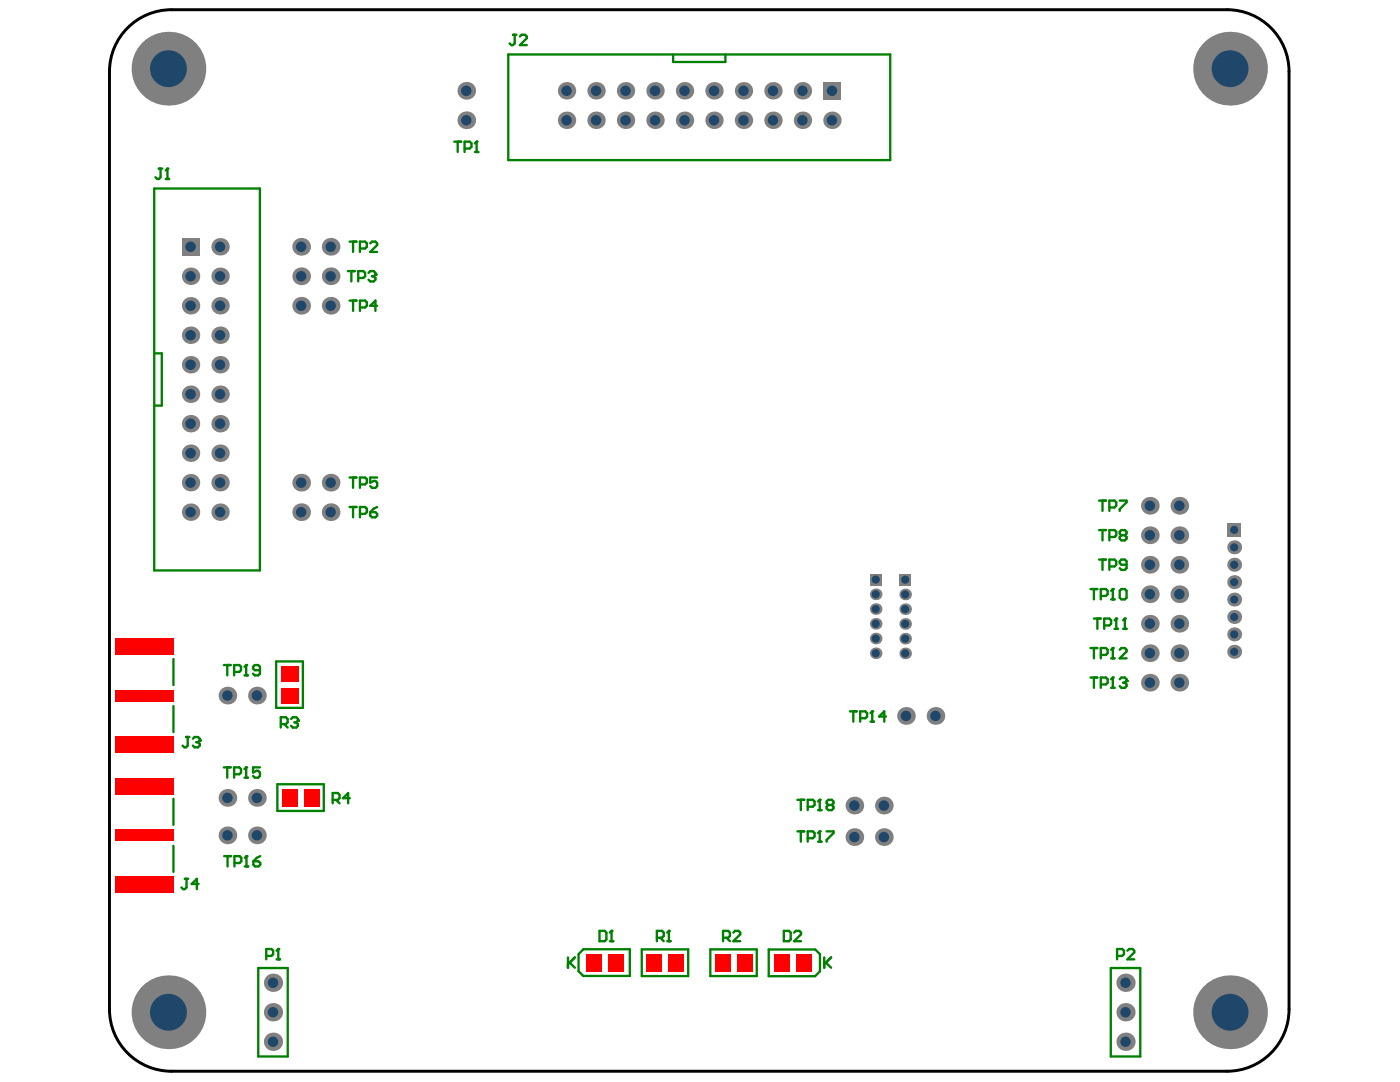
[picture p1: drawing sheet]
<svg xmlns="http://www.w3.org/2000/svg" width="279mm" height="216mm" viewBox="0 0 279 216" stroke-linecap="round" stroke-linejoin="round" font-family="sans-serif">
<path d="M25.5 5.6a12.3 12.3 0 0 1 8.7-3.7h210.7a12.4 12.4 0 0 1 12.4 12.4v187.1a12.4 12.4 0 0 1-12.4 12.4h-210.7a12.4 12.4 0 0 1-12.4-12.4v-187.1a12.3 12.3 0 0 1 3.7-8.7z" fill="none" stroke="#000" stroke-width=".59"/>
<g fill="none" stroke="#008000" stroke-width=".46">
<path d="M101.4 10.9h76.3v21h-76.3zM134.3 10.9v1.5h10.5v-1.5M30.8 37.6h21.1v76.2h-21.1zM30.8 70.5h1.5v10.4h-1.5M34.6 131.5v5.2M55.1 132h5.3v9.2h-5.3zM34.6 140.9v5.2M34.6 159.4v5.2M55.4 156.5h9.2v5.3h-9.2zM34.6 168.8v5.2M51.5 193.2h5.9v17.6h-5.9zM115.5 193.8l.9 .9h9.3"/>
<path d="M115.5 190.4v3.4M125.7 189.4v5.3M125.7 189.4h-9.3l-.9 1M128.1 189.4h9.2v5.4h-9.2zM141.8 189.4h9.2v5.4h-9.2zM163.6 193.8v-3.4l-.9-.9h-9.3v5.3h9.3l.9-1M221.7 193.2h5.9v17.6h-5.9z"/>
</g>
<path d="M44.7 132.7h1.3M45.4 132.7v2.1M46.7 134.1h1.1l.3-.4v-.7l-.3-.3h-1.1v2.1M48.8 134.8h.7M49.1 132.7v2.1M113.3 191v2.1M113.7 192.1l1 1M114.7 191l-1.4 1.4M164.5 191v2.1M164.8 192.1l1.1 1M165.9 191l-1.4 1.4" fill="none" stroke="#008000" stroke-width=".47"/>
<circle cx="49.1" cy="132.7" r=".24" fill="#008000"/>
<path d="M49.1 132.7l-.3 .3M51.9 133.7h-1.1l-.3-.3v-.4l.3-.3h.7l.4 .3v1.4l-.4 .4h-.7l-.3-.4M56 144.5h1.1l.3-.4v-.6l-.3-.4h-1.1v2.1M56.7 144.5l.7 .7M58.1 143.5l.3-.4h.7l.4 .4v.3" fill="none" stroke="#008000" stroke-width=".47"/>
<circle cx="59.5" cy="143.8" r=".24" fill="#008000"/>
<path d="M37.1 147.1h.7M37.5 147.1v1.7l-.4 .3h-.3l-.4-.3M38.5 147.4l.3-.3h.7l.4 .3v.3M58.8 144.1h.3M59.1 144.1l.4 .4v.3l-.4 .4h-.7l-.3-.4M59.5 143.8l-.4 .3" fill="none" stroke="#008000" stroke-width=".47"/>
<circle cx="39.9" cy="147.7" r=".24" fill="#008000"/>
<path d="M39.2 148.1h.3M39.5 148.1l.4 .3v.4l-.4 .3h-.7l-.3-.3M39.9 147.7l-.4 .4M159.1 159.6h1.4M159.8 159.6v2.1M163.6 159.6v2.1M161.2 161h1l.4-.4v-.7l-.4-.3h-1v2.1M163.3 161.7h.6" fill="none" stroke="#008000" stroke-width=".47"/>
<circle cx="163.6" cy="159.6" r=".24" fill="#008000"/>
<path d="M163.6 159.6l-.3 .3M159.1 165.9h1.4M159.8 165.9v2M161.2 167.3h1l.4-.4v-.7l-.4-.3h-1v2M163.3 167.9h.6M163.6 165.9v2M165.3 160.6l-.3-.3v-.4l.3-.3h.7l.3 .3v.4l-.3 .3M165.3 160.6l-.3 .4v.3l.3 .4h.7l.3-.4v-.3l-.3-.4M165.3 160.6h.7" fill="none" stroke="#008000" stroke-width=".47"/>
<circle cx="163.6" cy="165.9" r=".24" fill="#008000"/>
<path d="M169.6 141.9h1.4M170.3 141.9v2.1M171.7 143.3h1l.3-.3v-.7l-.3-.4h-1v2.1M173.7 144h.7M174.1 141.9v2.1M163.6 165.9l-.3 .3M165 165.9h1.3v.3l-1.3 1.4v.3" fill="none" stroke="#008000" stroke-width=".47"/>
<circle cx="174.1" cy="141.9" r=".24" fill="#008000"/>
<path d="M174.1 141.9l-.4 .4M176.8 143h-1.4l1.1-1.1v2.1M44.7 170.8h1.4M45.4 170.8v2.1M46.8 172.2h1l.4-.3v-.7l-.4-.4h-1v2.1M48.8 172.9h.7M49.2 170.8v2.1" fill="none" stroke="#008000" stroke-width=".47"/>
<circle cx="49.2" cy="170.8" r=".24" fill="#008000"/>
<g fill="none" stroke="#008000" stroke-width=".47">
<path d="M90.7 28.3h1.3M91.3 28.3v2M92.7 29.6h1l.4-.3v-.7l-.4-.3h-1v2M94.8 30.3h.7M95.1 28.3v2M69.8 95.3h1.3M70.5 95.3v2M71.8 96.7h1.1l.3-.4v-.7l-.3-.3h-1.1v2M75.3 95.3h-1.4v1l.7-.3h.3l.4 .3v.7l-.4 .3h-.7l-.3-.3M69.8 101.2h1.3M70.5 101.2v2M71.8 102.5h1.1l.3-.3v-.7l-.3-.3h-1.1v2"/>
<path d="M73.9 102.2h1l.4 .3v.4l-.4 .3h-.7l-.3-.3zM75.3 101.2l-.7 .3-.7 .7M66.4 159.6h1l.4-.3v-.7l-.4-.4h-1v2.1M67.1 159.6l.7 .7M69.8 159.3h-1.4l1.1-1.1v2.1M49.2 170.8l-.4 .4M50.6 171.9h1l.3 .3v.3l-.3 .4h-.7l-.3-.4zM51.9 170.8l-.7 .4-.6 .7"/>
</g>
<circle cx="95.1" cy="28.3" r=".24" fill="#008000"/>
<path d="M95.1 28.3l-.3 .3M217.6 129.3h1.4M218.3 129.3v2.1M219.7 130.7h1l.4-.4v-.6l-.4-.4h-1v2.1M221.7 131.4h.7M222.1 129.3v2.1" fill="none" stroke="#008000" stroke-width=".47"/>
<circle cx="222.1" cy="129.3" r=".24" fill="#008000"/>
<path d="M217.6 117.5h1.4M218.3 117.5v2.1M219.7 118.9h1l.4-.3v-.7l-.4-.4h-1v2.1M221.7 119.6h.7M222.1 117.5v2.1M222.1 129.3l-.4 .4M223.5 129.7l.3-.4h.7l.3 .4v.3l-1.3 1.4h1.3" fill="none" stroke="#008000" stroke-width=".47"/>
<circle cx="222.1" cy="117.5" r=".24" fill="#008000"/>
<g fill="none" stroke="#008000" stroke-width=".47">
<path d="M102.4 6.9h.7M102.7 6.9v1.8l-.3 .3h-.4l-.3-.3M103.8 7.3l.3-.4h.7l.3 .4v.3l-1.3 1.4h1.3M69.4 54.1h1.4M69.8 48.2h1.3M70.1 54.1v2.1M70.5 48.2v2.1M71.5 55.5h1l.4-.4v-.7l-.4-.3h-1v2.1M71.8 49.6h1.1l.3-.4v-.6l-.3-.4h-1.1v2.1M73.5 54.4l.4-.3h.7l.3 .3v.4M73.9 48.6l.3-.4h.7l.4 .4v.3l-1.4 1.4h1.4M222.1 117.5l-.4 .4"/>
<path d="M223.5 117.9l.3-.4h.7l.3 .4v1.4l-.3 .3h-.7l-.3-.3zM36.9 175.4h.7M37.2 175.4v1.7l-.3 .3h-.4l-.3-.3M39.6 176.4h-1.3l1-1v2"/>
</g>
<circle cx="74.9" cy="54.8" r=".24" fill="#008000"/>
<path d="M74.2 55.1h.4M74.6 55.1l.3 .4v.3l-.3 .4h-.7l-.4-.4M74.9 54.8l-.3 .3M44.7 153.1h1.3M45.4 153.1v2.1M46.7 154.5h1.1l.3-.4v-.6l-.3-.4h-1.1v2.1M48.8 155.2h.7M49.1 153.1v2.1" fill="none" stroke="#008000" stroke-width=".47"/>
<circle cx="49.1" cy="153.1" r=".24" fill="#008000"/>
<g fill="none" stroke="#008000" stroke-width=".47">
<path d="M69.8 60h1.3M70.5 60v2M71.8 61.4h1.1l.3-.4v-.7l-.3-.3h-1.1v2M75.3 61h-1.4l1-1v2M219.3 99.9h1.4M220 99.9v2M223.5 99.9h1.3v.3l-1.3 1.4v.3M219.3 105.8h1.4M219.3 111.7h1.4M220 105.8v2M220 111.7v2M221.4 101.3h1l.4-.4v-.7l-.4-.3h-1v2"/>
<path d="M221.4 107.1h1l.4-.3v-.7l-.4-.3h-1v2M221.4 113h1l.4-.3v-.7l-.4-.3h-1v2M223.8 106.8l-.3-.3v-.4l.3-.3h.7l.3 .3v.4l-.3 .3M223.8 106.8l-.3 .3v.4l.3 .3h.7l.3-.3v-.4l-.3-.3M223.8 106.8h.7M224.8 112.7h-1l-.3-.4v-.3l.3-.3h.7l.3 .3v1.4l-.3 .3h-.7l-.3-.3M218.3 123.4h1.4M219 123.4v2.1M220.4 124.8h1l.3-.3v-.7l-.3-.4h-1v2.1M222.4 125.5h.7M222.8 123.4v2.1M49.1 153.1l-.3 .4"/>
<path d="M51.9 153.1h-1.4v1l.7-.3h.3l.4 .3v.7l-.4 .4h-.7l-.3-.4"/>
</g>
<circle cx="222.8" cy="123.4" r=".24" fill="#008000"/>
<path d="M222.8 123.4l-.4 .4M224.1 125.5h.7M224.5 123.4v2.1" fill="none" stroke="#008000" stroke-width=".47"/>
<circle cx="224.5" cy="123.4" r=".24" fill="#008000"/>
<path d="M217.6 135.2h1.4M218.3 135.2v2.1M219.7 136.6h1l.4-.4v-.7l-.4-.3h-1v2.1M221.7 137.3h.7M222.1 135.2v2.1M224.5 123.4l-.4 .4" fill="none" stroke="#008000" stroke-width=".47"/>
<circle cx="222.1" cy="135.2" r=".24" fill="#008000"/>
<path d="M222.1 135.2l-.4 .3M223.5 135.5l.3-.3h.7l.3 .3v.4" fill="none" stroke="#008000" stroke-width=".47"/>
<circle cx="224.8" cy="135.9" r=".24" fill="#008000"/>
<path d="M31.7 33.7h.7M32 33.7v1.7l-.3 .3h-.3l-.4-.3M33.1 35.7h.7M33.4 33.7v2M224.1 136.2h.4M224.5 136.2l.3 .4v.3l-.3 .4h-.7l-.3-.4M224.8 135.9l-.3 .3" fill="none" stroke="#008000" stroke-width=".47"/>
<circle cx="33.4" cy="33.7" r=".24" fill="#008000"/>
<path d="M33.4 33.7l-.3 .3M119.6 185.7h1.1l.3 .4v1.4l-.3 .3h-1.1zM121.7 187.8h.7M122 185.7v2.1M144.3 187.1h1l.4-.3v-.7l-.4-.4h-1v2.1M145 187.1l.7 .7M146.4 186.1l.3-.4h.7l.3 .4v.3l-1.3 1.4h1.3M156.4 185.7h1.1l.3 .4v1.4l-.3 .3h-1.1zM158.5 186.1l.3-.4h.7l.4 .4v.3l-1.4 1.4h1.4" fill="none" stroke="#008000" stroke-width=".47"/>
<circle cx="122" cy="185.7" r=".24" fill="#008000"/>
<path d="M122 185.7l-.3 .4M131.1 187.1h1l.4-.3v-.7l-.4-.4h-1v2.1M131.8 187.1l.7 .7M133.1 187.8h.7M133.5 185.7v2.1" fill="none" stroke="#008000" stroke-width=".47"/>
<circle cx="133.5" cy="185.7" r=".24" fill="#008000"/>
<path d="M53.1 190.7h1.1l.3-.3v-.7l-.3-.3h-1.1v2M55.2 191.4h.7M55.5 189.4v2M133.5 185.7l-.4 .4" fill="none" stroke="#008000" stroke-width=".47"/>
<circle cx="55.5" cy="189.4" r=".24" fill="#008000"/>
<path d="M55.5 189.4l-.3 .3M222.9 190.7h1.1l.3-.3v-.7l-.3-.3h-1.1v2M225 189.7l.3-.3h.7l.4 .3v.4l-1.4 1.3h1.4" fill="none" stroke="#008000" stroke-width=".47"/>
<circle cx="38" cy="102.2" r="1.74" fill="#808080"/>
<circle cx="38" cy="102.2" r="1.04" fill="#1f4769"/>
<circle cx="45.4" cy="159.2" r="1.77" fill="#808080"/>
<circle cx="45.4" cy="159.2" r="1.04" fill="#1f4769"/>
<circle cx="33.6" cy="202" r="7.4" fill="#808080"/>
<circle cx="33.6" cy="202" r="3.7" fill="#1f4769"/>
<circle cx="43.9" cy="102.2" r="1.74" fill="#808080"/>
<circle cx="43.9" cy="102.2" r="1.04" fill="#1f4769"/>
<circle cx="45.4" cy="166.7" r="1.77" fill="#808080"/>
<circle cx="45.4" cy="166.7" r="1.04" fill="#1f4769"/>
<circle cx="45.4" cy="138.8" r="1.77" fill="#808080"/>
<circle cx="45.4" cy="138.8" r="1.04" fill="#1f4769"/>
<circle cx="51.3" cy="159.2" r="1.77" fill="#808080"/>
<circle cx="51.3" cy="159.2" r="1.04" fill="#1f4769"/>
<circle cx="54.5" cy="196.1" r="1.83" fill="#808080"/>
<circle cx="54.5" cy="196.1" r="1.04" fill="#1f4769"/>
<circle cx="54.5" cy="202" r="1.83" fill="#808080"/>
<circle cx="54.5" cy="202" r="1.04" fill="#1f4769"/>
<circle cx="54.5" cy="207.9" r="1.83" fill="#808080"/>
<circle cx="54.5" cy="207.9" r="1.04" fill="#1f4769"/>
<circle cx="51.3" cy="166.7" r="1.77" fill="#808080"/>
<circle cx="51.3" cy="166.7" r="1.04" fill="#1f4769"/>
<circle cx="60.1" cy="55.1" r="1.77" fill="#808080"/>
<circle cx="60.1" cy="55.1" r="1.04" fill="#1f4769"/>
<circle cx="43.9" cy="72.8" r="1.74" fill="#808080"/>
<circle cx="43.9" cy="72.8" r="1.04" fill="#1f4769"/>
<circle cx="66" cy="55.1" r="1.77" fill="#808080"/>
<circle cx="66" cy="55.1" r="1.04" fill="#1f4769"/>
<circle cx="43.9" cy="78.7" r="1.74" fill="#808080"/>
<circle cx="43.9" cy="78.7" r="1.04" fill="#1f4769"/>
<circle cx="60.1" cy="61" r="1.77" fill="#808080"/>
<circle cx="60.1" cy="61" r="1.04" fill="#1f4769"/>
<circle cx="43.9" cy="96.3" r="1.74" fill="#808080"/>
<circle cx="43.9" cy="96.3" r="1.04" fill="#1f4769"/>
<circle cx="43.9" cy="61" r="1.74" fill="#808080"/>
<circle cx="43.9" cy="61" r="1.04" fill="#1f4769"/>
<circle cx="43.9" cy="84.5" r="1.74" fill="#808080"/>
<circle cx="43.9" cy="84.5" r="1.04" fill="#1f4769"/>
<circle cx="43.9" cy="90.4" r="1.74" fill="#808080"/>
<circle cx="43.9" cy="90.4" r="1.04" fill="#1f4769"/>
<circle cx="43.9" cy="55.1" r="1.74" fill="#808080"/>
<circle cx="43.9" cy="55.1" r="1.04" fill="#1f4769"/>
<circle cx="43.9" cy="66.9" r="1.74" fill="#808080"/>
<circle cx="43.9" cy="66.9" r="1.04" fill="#1f4769"/>
<circle cx="66" cy="61" r="1.77" fill="#808080"/>
<circle cx="66" cy="61" r="1.04" fill="#1f4769"/>
<circle cx="136.6" cy="18.1" r="1.74" fill="#808080"/>
<circle cx="136.6" cy="18.1" r="1.04" fill="#1f4769"/>
<circle cx="113.1" cy="18.1" r="1.74" fill="#808080"/>
<circle cx="113.1" cy="18.1" r="1.04" fill="#1f4769"/>
<circle cx="119" cy="18.1" r="1.74" fill="#808080"/>
<circle cx="119" cy="18.1" r="1.04" fill="#1f4769"/>
<circle cx="113.1" cy="24" r="1.74" fill="#808080"/>
<circle cx="113.1" cy="24" r="1.04" fill="#1f4769"/>
<circle cx="124.8" cy="18.1" r="1.74" fill="#808080"/>
<circle cx="124.8" cy="18.1" r="1.04" fill="#1f4769"/>
<circle cx="124.8" cy="24" r="1.74" fill="#808080"/>
<circle cx="124.8" cy="24" r="1.04" fill="#1f4769"/>
<circle cx="130.7" cy="24" r="1.74" fill="#808080"/>
<circle cx="130.7" cy="24" r="1.04" fill="#1f4769"/>
<circle cx="136.6" cy="24" r="1.74" fill="#808080"/>
<circle cx="136.6" cy="24" r="1.04" fill="#1f4769"/>
<circle cx="130.7" cy="18.1" r="1.74" fill="#808080"/>
<circle cx="130.7" cy="18.1" r="1.04" fill="#1f4769"/>
<circle cx="93.1" cy="18.1" r="1.77" fill="#808080"/>
<circle cx="93.1" cy="18.1" r="1.04" fill="#1f4769"/>
<circle cx="119" cy="24" r="1.74" fill="#808080"/>
<circle cx="119" cy="24" r="1.04" fill="#1f4769"/>
<circle cx="93.1" cy="24" r="1.77" fill="#808080"/>
<circle cx="93.1" cy="24" r="1.04" fill="#1f4769"/>
<circle cx="174.8" cy="118.6" r="1.16" fill="#808080"/>
<circle cx="174.8" cy="118.6" r=".81" fill="#1f4769"/>
<circle cx="174.8" cy="130.4" r="1.16" fill="#808080"/>
<circle cx="174.8" cy="130.4" r=".81" fill="#1f4769"/>
<circle cx="174.8" cy="121.5" r="1.16" fill="#808080"/>
<circle cx="174.8" cy="121.5" r=".81" fill="#1f4769"/>
<circle cx="174.8" cy="124.5" r="1.16" fill="#808080"/>
<circle cx="174.8" cy="124.5" r=".81" fill="#1f4769"/>
<circle cx="174.8" cy="127.4" r="1.16" fill="#808080"/>
<circle cx="174.8" cy="127.4" r=".81" fill="#1f4769"/>
<circle cx="180.7" cy="127.4" r="1.16" fill="#808080"/>
<circle cx="180.7" cy="127.4" r=".81" fill="#1f4769"/>
<circle cx="180.7" cy="130.4" r="1.16" fill="#808080"/>
<circle cx="180.7" cy="130.4" r=".81" fill="#1f4769"/>
<circle cx="180.7" cy="124.5" r="1.16" fill="#808080"/>
<circle cx="180.7" cy="124.5" r=".81" fill="#1f4769"/>
<circle cx="180.7" cy="118.6" r="1.16" fill="#808080"/>
<circle cx="180.7" cy="118.6" r=".81" fill="#1f4769"/>
<circle cx="180.7" cy="121.6" r="1.16" fill="#808080"/>
<circle cx="180.7" cy="121.6" r=".81" fill="#1f4769"/>
<circle cx="229.5" cy="118.6" r="1.77" fill="#808080"/>
<circle cx="229.5" cy="118.6" r="1.04" fill="#1f4769"/>
<circle cx="235.4" cy="136.2" r="1.77" fill="#808080"/>
<circle cx="235.4" cy="136.2" r="1.04" fill="#1f4769"/>
<circle cx="229.5" cy="130.3" r="1.77" fill="#808080"/>
<circle cx="229.5" cy="130.3" r="1.04" fill="#1f4769"/>
<circle cx="229.5" cy="124.5" r="1.77" fill="#808080"/>
<circle cx="229.5" cy="124.5" r="1.04" fill="#1f4769"/>
<circle cx="235.4" cy="118.6" r="1.77" fill="#808080"/>
<circle cx="235.4" cy="118.6" r="1.04" fill="#1f4769"/>
<circle cx="229.5" cy="136.2" r="1.77" fill="#808080"/>
<circle cx="229.5" cy="136.2" r="1.04" fill="#1f4769"/>
<circle cx="235.4" cy="130.3" r="1.77" fill="#808080"/>
<circle cx="235.4" cy="130.3" r="1.04" fill="#1f4769"/>
<circle cx="235.4" cy="124.5" r="1.77" fill="#808080"/>
<circle cx="235.4" cy="124.5" r="1.04" fill="#1f4769"/>
<circle cx="246.3" cy="123.1" r="1.39" fill="#808080"/>
<circle cx="246.3" cy="123.1" r=".81" fill="#1f4769"/>
<circle cx="246.3" cy="119.6" r="1.39" fill="#808080"/>
<circle cx="246.3" cy="119.6" r=".81" fill="#1f4769"/>
<circle cx="246.3" cy="130.1" r="1.39" fill="#808080"/>
<circle cx="246.3" cy="130.1" r=".81" fill="#1f4769"/>
<circle cx="246.3" cy="126.6" r="1.39" fill="#808080"/>
<circle cx="246.3" cy="126.6" r=".81" fill="#1f4769"/>
<circle cx="224.6" cy="207.9" r="1.83" fill="#808080"/>
<circle cx="224.6" cy="207.9" r="1.04" fill="#1f4769"/>
<circle cx="224.6" cy="196.1" r="1.83" fill="#808080"/>
<circle cx="224.6" cy="196.1" r="1.04" fill="#1f4769"/>
<circle cx="245.5" cy="202" r="7.4" fill="#808080"/>
<circle cx="245.5" cy="202" r="3.7" fill="#1f4769"/>
<circle cx="224.6" cy="202" r="1.83" fill="#808080"/>
<circle cx="224.6" cy="202" r="1.04" fill="#1f4769"/>
<circle cx="235.4" cy="106.8" r="1.77" fill="#808080"/>
<circle cx="235.4" cy="106.8" r="1.04" fill="#1f4769"/>
<circle cx="229.5" cy="112.7" r="1.77" fill="#808080"/>
<circle cx="229.5" cy="112.7" r="1.04" fill="#1f4769"/>
<circle cx="229.5" cy="106.8" r="1.77" fill="#808080"/>
<circle cx="229.5" cy="106.8" r="1.04" fill="#1f4769"/>
<circle cx="229.5" cy="100.9" r="1.77" fill="#808080"/>
<circle cx="229.5" cy="100.9" r="1.04" fill="#1f4769"/>
<circle cx="235.4" cy="112.7" r="1.77" fill="#808080"/>
<circle cx="235.4" cy="112.7" r="1.04" fill="#1f4769"/>
<circle cx="235.4" cy="100.9" r="1.77" fill="#808080"/>
<circle cx="235.4" cy="100.9" r="1.04" fill="#1f4769"/>
<path d="M244.9 104.3h2.8v2.8h-2.8z" fill-rule="evenodd" fill="#808080"/>
<circle cx="246.3" cy="105.7" r=".81" fill="#1f4769"/>
<circle cx="246.3" cy="112.7" r="1.39" fill="#808080"/>
<circle cx="246.3" cy="112.7" r=".81" fill="#1f4769"/>
<circle cx="246.3" cy="109.2" r="1.39" fill="#808080"/>
<circle cx="246.3" cy="109.2" r=".81" fill="#1f4769"/>
<circle cx="245.5" cy="13.7" r="7.4" fill="#808080"/>
<circle cx="245.5" cy="13.7" r="3.7" fill="#1f4769"/>
<circle cx="160.2" cy="24" r="1.74" fill="#808080"/>
<circle cx="160.2" cy="24" r="1.04" fill="#1f4769"/>
<circle cx="154.3" cy="24" r="1.74" fill="#808080"/>
<circle cx="154.3" cy="24" r="1.04" fill="#1f4769"/>
<circle cx="148.4" cy="24" r="1.74" fill="#808080"/>
<circle cx="148.4" cy="24" r="1.04" fill="#1f4769"/>
<circle cx="142.5" cy="24" r="1.74" fill="#808080"/>
<circle cx="142.5" cy="24" r="1.04" fill="#1f4769"/>
<circle cx="142.5" cy="18.1" r="1.74" fill="#808080"/>
<circle cx="142.5" cy="18.1" r="1.04" fill="#1f4769"/>
<circle cx="148.4" cy="18.1" r="1.74" fill="#808080"/>
<circle cx="148.4" cy="18.1" r="1.04" fill="#1f4769"/>
<circle cx="166" cy="24" r="1.74" fill="#808080"/>
<circle cx="166" cy="24" r="1.04" fill="#1f4769"/>
<circle cx="160.2" cy="18.1" r="1.74" fill="#808080"/>
<circle cx="160.2" cy="18.1" r="1.04" fill="#1f4769"/>
<circle cx="154.3" cy="18.1" r="1.74" fill="#808080"/>
<circle cx="154.3" cy="18.1" r="1.04" fill="#1f4769"/>
<path d="M164.3 16.4h3.5v3.5h-3.5z" fill-rule="evenodd" fill="#808080"/>
<circle cx="166" cy="18.1" r="1.04" fill="#1f4769"/>
<circle cx="60.1" cy="96.3" r="1.77" fill="#808080"/>
<circle cx="60.1" cy="96.3" r="1.04" fill="#1f4769"/>
<circle cx="60.1" cy="102.2" r="1.77" fill="#808080"/>
<circle cx="60.1" cy="102.2" r="1.04" fill="#1f4769"/>
<circle cx="246.3" cy="116.2" r="1.39" fill="#808080"/>
<circle cx="246.3" cy="116.2" r=".81" fill="#1f4769"/>
<path d="M179.5 114.5h2.3v2.3h-2.3z" fill-rule="evenodd" fill="#808080"/>
<circle cx="180.7" cy="115.7" r=".81" fill="#1f4769"/>
<circle cx="43.9" cy="49.2" r="1.74" fill="#808080"/>
<circle cx="43.9" cy="49.2" r="1.04" fill="#1f4769"/>
<circle cx="66" cy="96.3" r="1.77" fill="#808080"/>
<circle cx="66" cy="96.3" r="1.04" fill="#1f4769"/>
<circle cx="170.5" cy="167" r="1.77" fill="#808080"/>
<circle cx="170.5" cy="167" r="1.04" fill="#1f4769"/>
<path d="M173.6 114.5h2.3v2.3h-2.3z" fill-rule="evenodd" fill="#808080"/>
<circle cx="174.8" cy="115.6" r=".81" fill="#1f4769"/>
<circle cx="170.5" cy="160.7" r="1.77" fill="#808080"/>
<circle cx="170.5" cy="160.7" r="1.04" fill="#1f4769"/>
<circle cx="176.4" cy="160.7" r="1.77" fill="#808080"/>
<circle cx="176.4" cy="160.7" r="1.04" fill="#1f4769"/>
<circle cx="176.4" cy="167" r="1.77" fill="#808080"/>
<circle cx="176.4" cy="167" r="1.04" fill="#1f4769"/>
<circle cx="186.7" cy="142.9" r="1.77" fill="#808080"/>
<circle cx="186.7" cy="142.9" r="1.04" fill="#1f4769"/>
<circle cx="180.8" cy="142.9" r="1.77" fill="#808080"/>
<circle cx="180.8" cy="142.9" r="1.04" fill="#1f4769"/>
<circle cx="38" cy="72.8" r="1.74" fill="#808080"/>
<circle cx="38" cy="72.8" r="1.04" fill="#1f4769"/>
<circle cx="33.6" cy="13.7" r="7.4" fill="#808080"/>
<circle cx="33.6" cy="13.7" r="3.7" fill="#1f4769"/>
<circle cx="38" cy="61" r="1.74" fill="#808080"/>
<circle cx="38" cy="61" r="1.04" fill="#1f4769"/>
<circle cx="38" cy="84.5" r="1.74" fill="#808080"/>
<circle cx="38" cy="84.5" r="1.04" fill="#1f4769"/>
<circle cx="38" cy="96.3" r="1.74" fill="#808080"/>
<circle cx="38" cy="96.3" r="1.04" fill="#1f4769"/>
<path d="M36.3 47.5h3.5v3.5h-3.5z" fill-rule="evenodd" fill="#808080"/>
<circle cx="38" cy="49.2" r="1.04" fill="#1f4769"/>
<circle cx="38" cy="90.4" r="1.74" fill="#808080"/>
<circle cx="38" cy="90.4" r="1.04" fill="#1f4769"/>
<circle cx="38" cy="55.1" r="1.74" fill="#808080"/>
<circle cx="38" cy="55.1" r="1.04" fill="#1f4769"/>
<circle cx="38" cy="66.9" r="1.74" fill="#808080"/>
<circle cx="38" cy="66.9" r="1.04" fill="#1f4769"/>
<circle cx="38" cy="78.7" r="1.74" fill="#808080"/>
<circle cx="38" cy="78.7" r="1.04" fill="#1f4769"/>
<circle cx="51.3" cy="138.8" r="1.77" fill="#808080"/>
<circle cx="51.3" cy="138.8" r="1.04" fill="#1f4769"/>
<circle cx="66" cy="102.2" r="1.77" fill="#808080"/>
<circle cx="66" cy="102.2" r="1.04" fill="#1f4769"/>
<circle cx="60.1" cy="49.2" r="1.77" fill="#808080"/>
<circle cx="60.1" cy="49.2" r="1.04" fill="#1f4769"/>
<circle cx="66" cy="49.2" r="1.77" fill="#808080"/>
<circle cx="66" cy="49.2" r="1.04" fill="#1f4769"/>
<g fill="#f00">
<path d="M154.6 190.4h3v3.4h-3z" fill-rule="evenodd"/>
<path d="M159 190.4h3v3.4h-3z" fill-rule="evenodd"/>
<path d="M142.7 190.4h3v3.4h-3z" fill-rule="evenodd"/>
<path d="M147.1 190.4h3v3.4h-3z" fill-rule="evenodd"/>
<path d="M129 190.4h3v3.4h-3z" fill-rule="evenodd"/>
<path d="M133.4 190.4h3v3.4h-3z" fill-rule="evenodd"/>
<path d="M121.5 190.4h3v3.4h-3z" fill-rule="evenodd"/>
<path d="M117.1 190.4h3v3.4h-3z" fill-rule="evenodd"/>
<path d="M56 132.9h3.5v3h-3.5z" fill-rule="evenodd"/>
<path d="M56 137.3h3.5v3h-3.5z" fill-rule="evenodd"/>
<path d="M23 127.3h11.6v3.3h-11.6z" fill-rule="evenodd"/>
<path d="M23 147h11.6v3.3h-11.6z" fill-rule="evenodd"/>
<path d="M23 137.6h11.6v2.4h-11.6z" fill-rule="evenodd"/>
<path d="M56.3 157.4h3v3.5h-3z" fill-rule="evenodd"/>
<path d="M60.7 157.4h3v3.5h-3z" fill-rule="evenodd"/>
<path d="M23 165.5h11.6v2.3h-11.6z" fill-rule="evenodd"/>
<path d="M23 174.9h11.6v3.2h-11.6z" fill-rule="evenodd"/>
<path d="M23 155.2h11.6v3.3h-11.6z" fill-rule="evenodd"/>
</g>
</svg>
